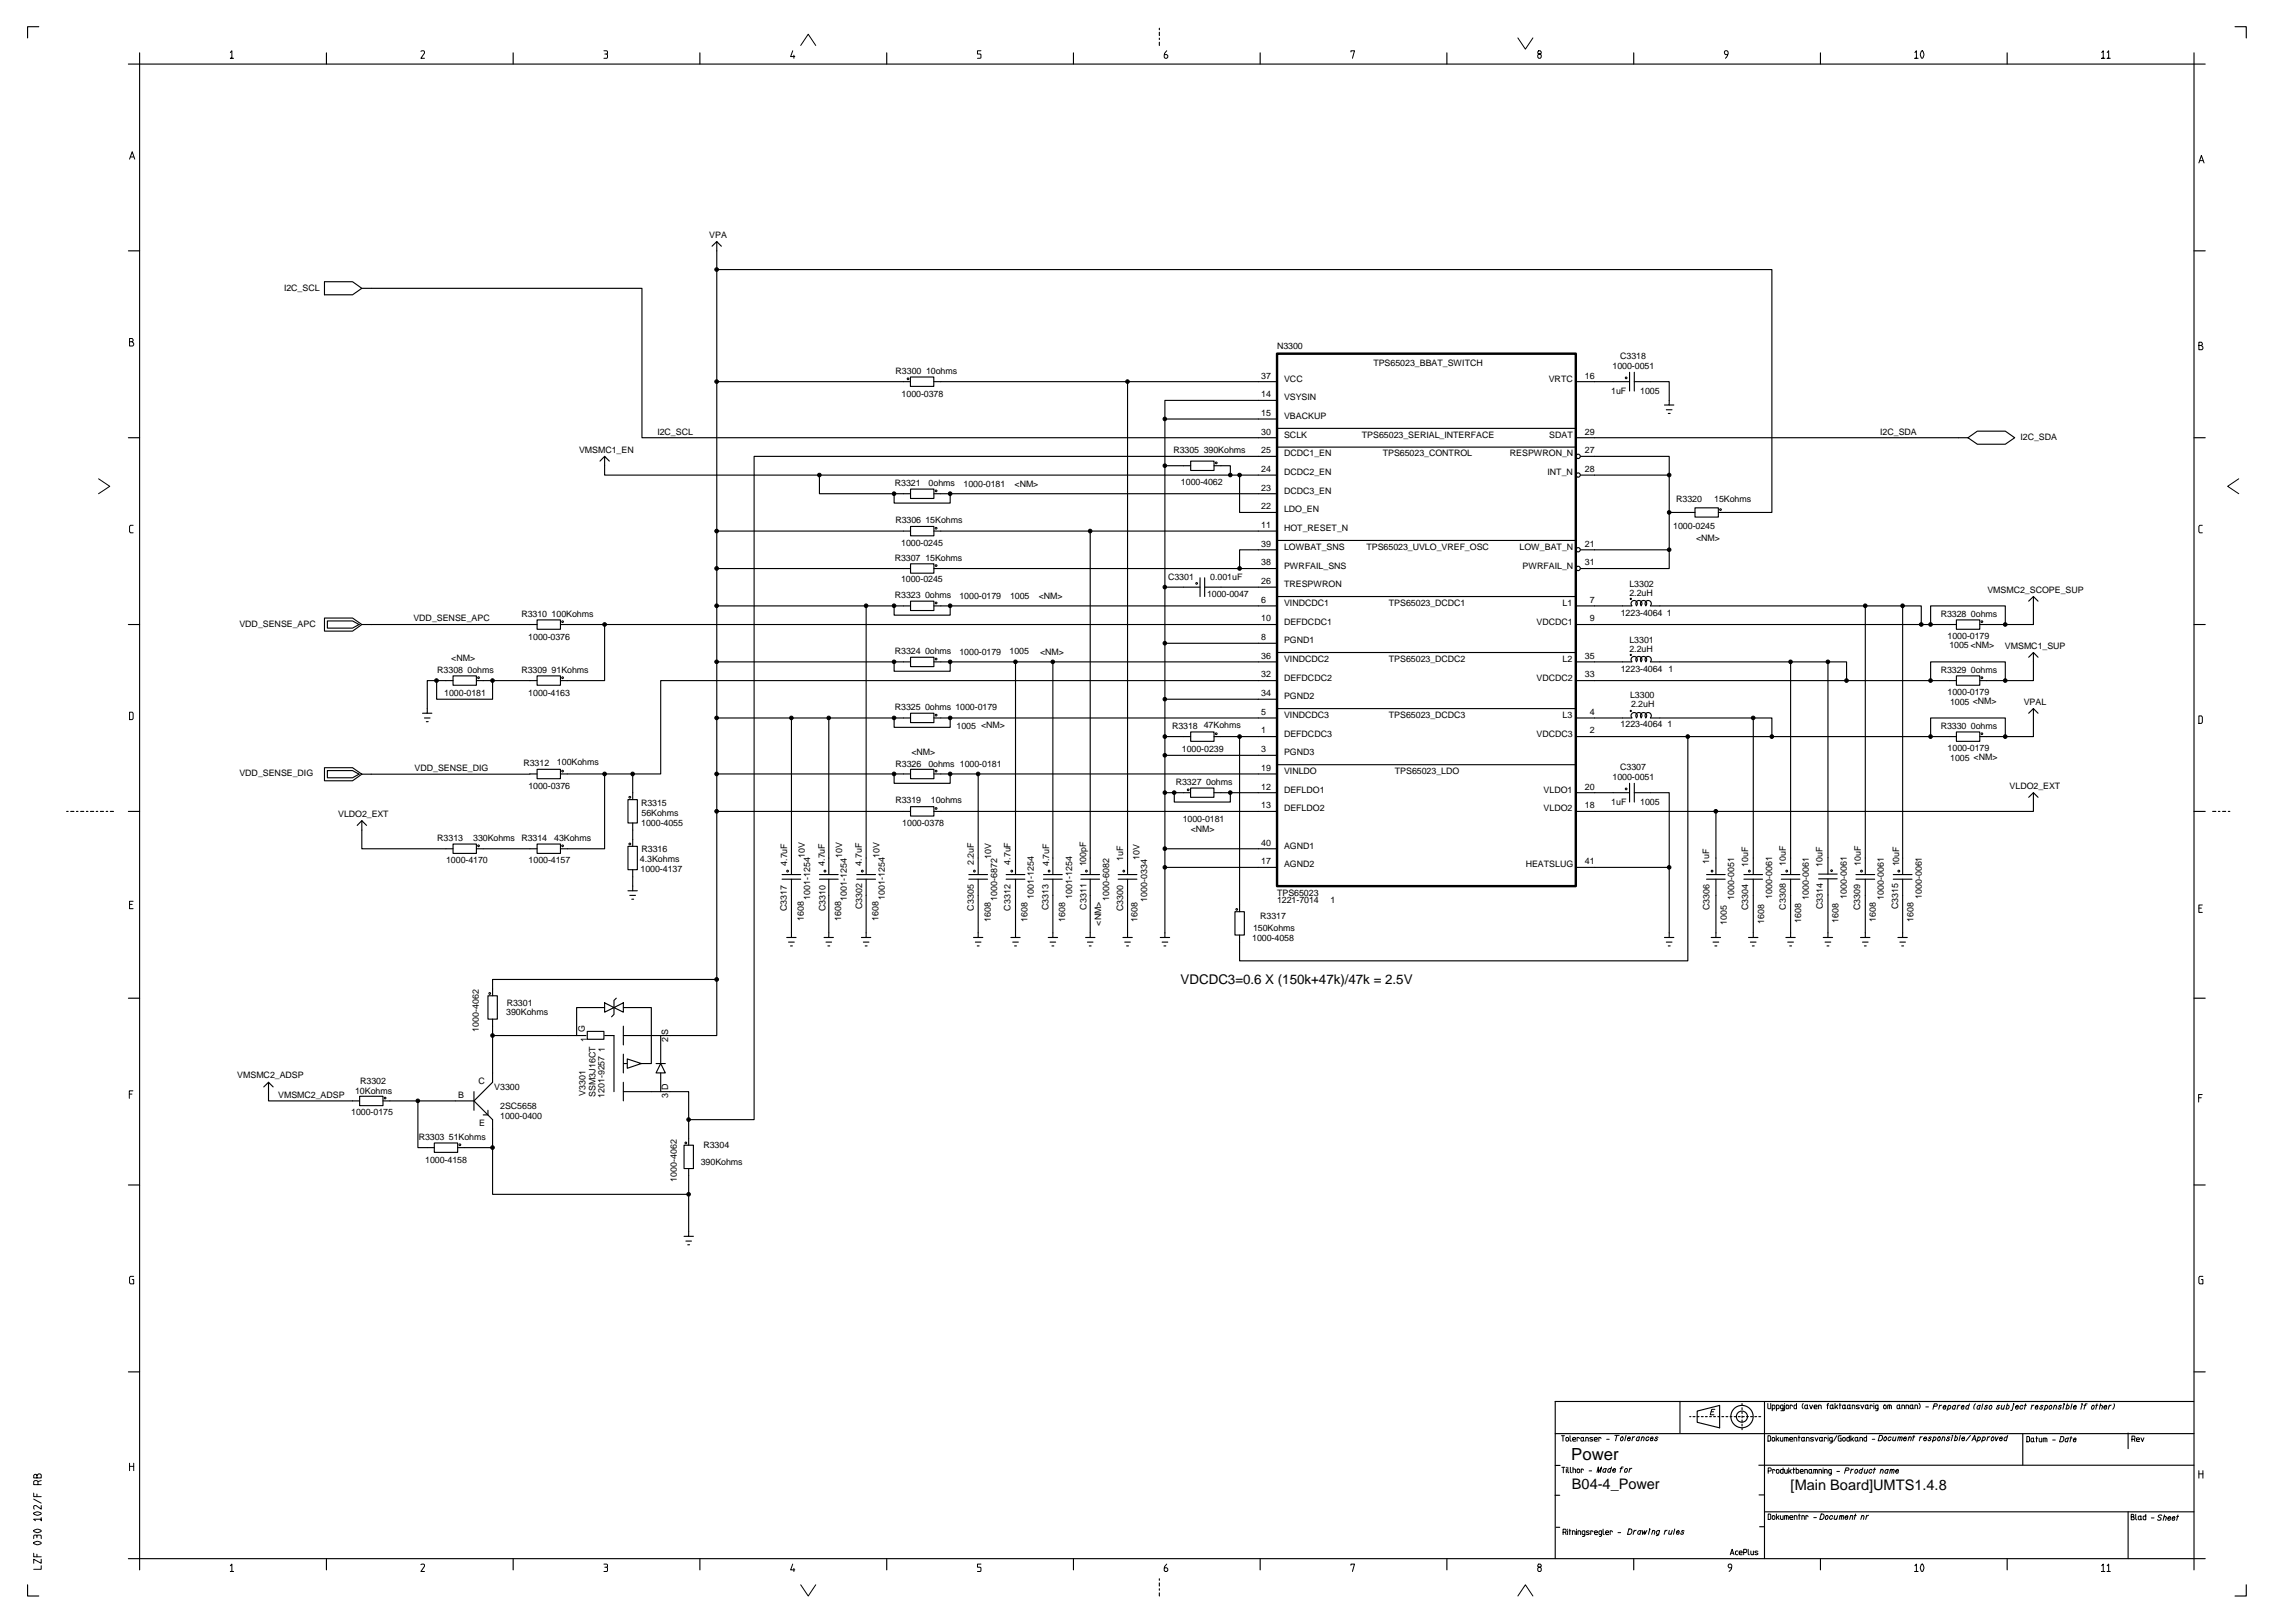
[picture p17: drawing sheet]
<svg xmlns="http://www.w3.org/2000/svg" width="420mm" height="297mm" viewBox="0 0 420 297" stroke-linecap="round" stroke-linejoin="round" font-family="sans-serif">
<defs><g id="words">
<text font-size="3.1" x="287.7" y="267.2">Power</text>
<g font-size="2.7">
<text x="287.8" y="272.5">B04-4_Power</text>
<text x="327.8" y="272.6">[Main Board]UMTS1.4.8</text>
</g>
<text font-size="2.4" x="216.1" y="180">VDCDC3=0.6 X (150k+47k)/47k = 2.5V</text>
<g font-size="1.6">
<text x="129.8" y="43.5">VPA</text>
<text x="52" y="53.3">I2C_SCL</text>
<text x="233.8" y="63.9">N3300</text>
<text x="296.6" y="65.7">C3318</text>
<text x="164" y="68.4">R3300</text>
<text x="169.5" y="68.4">10ohms</text>
<text x="230.9" y="69.3">37</text>
<text x="235.1" y="69.8">VCC</text>
<text x="251.4" y="66.9">TPS65023_BBAT_SWITCH</text>
<text x="283.5" y="69.9">VRTC</text>
<text x="290.2" y="69.3">16</text>
<text x="295.2" y="67.5">1000-0051</text>
<text x="165.1" y="72.7">1000-0378</text>
<text x="230.9" y="76.1">15</text>
<text x="230.9" y="72.7">14</text>
<text x="235.1" y="76.7">VBACKUP</text>
<text x="235.1" y="73.3">VSYSIN</text>
<text x="295" y="72.2">1uF</text>
<text x="300.3" y="72.2">1005</text>
<text x="106" y="82.8">VMSMC1_EN</text>
<text x="120.3" y="79.5">I2C_SCL</text>
<text x="214.8" y="82.8">R3305</text>
<text x="220.4" y="82.8">390Kohms</text>
<text x="230.9" y="83">25</text>
<text x="230.9" y="79.5">30</text>
<text x="235.1" y="83.5">DCDC1_EN</text>
<text x="235.1" y="80.1">SCLK</text>
<text x="249.3" y="80.1">TPS65023_SERIAL_INTERFACE</text>
<text x="253.1" y="83.5">TPS65023_CONTROL</text>
<text x="276.4" y="83.5">RESPWRON_N</text>
<text x="283.6" y="80.1">SDAT</text>
<text x="290.2" y="83">27</text>
<text x="290.2" y="79.5">29</text>
<text x="344.2" y="79.5">I2C_SDA</text>
<text x="369.9" y="80.6">I2C_SDA</text>
<text x="163.8" y="88.9">R3321</text>
<text x="170" y="88.9">0ohms</text>
<text x="176.4" y="89">1000-0181</text>
<text x="185.7" y="89">&lt;NM&gt;</text>
<text x="216.2" y="88.7">1000-4062</text>
<text x="230.9" y="86.4">24</text>
<text x="230.9" y="89.8">23</text>
<text x="235.1" y="87">DCDC2_EN</text>
<text x="283.3" y="87">INT_N</text>
<text x="290.2" y="86.4">28</text>
<text x="163.9" y="95.8">R3306</text>
<text x="169.4" y="95.8">15Kohms</text>
<text x="230.9" y="93.2">22</text>
<text x="235.1" y="93.8">LDO_EN</text>
<text x="235.1" y="90.4">DCDC3_EN</text>
<text x="306.9" y="91.8">R3320</text>
<text x="313.8" y="91.8">15Kohms</text>
<text x="165" y="99.8">1000-0245</text>
<text x="230.9" y="96.6">11</text>
<text x="230.9" y="100.1">39</text>
<text x="235.1" y="100.6">LOWBAT_SNS</text>
<text x="235.1" y="97.2">HOT_RESET_N</text>
<text x="250.2" y="100.6">TPS65023_UVLO_VREF_OSC</text>
<text x="278.2" y="100.6">LOW_BAT_N</text>
<text x="290.2" y="100.1">21</text>
<text x="306.3" y="96.8">1000-0245</text>
<text x="310.5" y="99.1">&lt;NM&gt;</text>
<text x="163.8" y="102.6">R3307</text>
<text x="165" y="106.5">1000-0245</text>
<text x="169.4" y="102.6">15Kohms</text>
<text x="213.9" y="106.1">C3301</text>
<text x="221.6" y="106.2">0.001uF</text>
<text x="230.9" y="103.5">38</text>
<text x="230.9" y="106.9">26</text>
<text x="235.1" y="107.5">TRESPWRON</text>
<text x="235.1" y="104.1">PWRFAIL_SNS</text>
<text x="278.8" y="104.1">PWRFAIL_N</text>
<text x="290.2" y="103.5">31</text>
<text x="298.3" y="107.4">L3302</text>
<text x="75.7" y="113.7">VDD_SENSE_APC</text>
<text x="95.5" y="112.9">R3310</text>
<text x="101" y="112.9">100Kohms</text>
<text x="163.8" y="109.5">R3323</text>
<text x="169.4" y="109.5">0ohms</text>
<text x="175.7" y="109.6">1000-0179</text>
<text x="184.9" y="109.6">1005</text>
<text x="190.2" y="109.6">&lt;NM&gt;</text>
<text x="221" y="109.3">1000-0047</text>
<text x="230.9" y="113.7">10</text>
<text x="230.9" y="110.3">6</text>
<text x="235.1" y="110.9">VINDCDC1</text>
<text x="254.3" y="110.9">TPS65023_DCDC1</text>
<text x="286.1" y="110.9">L1</text>
<text x="291" y="110.3">7</text>
<text x="291" y="113.7">9</text>
<text x="296.7" y="112.8">1223-4064</text>
<text x="298.3" y="109.1">2.2uH</text>
<text x="305.1" y="112.8">1</text>
<text x="355.3" y="112.9">R3328</text>
<text x="360.8" y="112.9">0ohms</text>
<text x="363.8" y="108.5">VMSMC2_SCOPE_SUP</text>
<text x="43.8" y="114.7">VDD_SENSE_APC</text>
<text x="96.7" y="117.1">1000-0376</text>
<text x="163.8" y="119.7">R3324</text>
<text x="169.4" y="119.7">0ohms</text>
<text x="175.7" y="119.8">1000-0179</text>
<text x="184.8" y="119.8">1005</text>
<text x="190.4" y="119.8">&lt;NM&gt;</text>
<text x="230.9" y="117.1">8</text>
<text x="235.1" y="117.7">PGND1</text>
<text x="235.1" y="114.3">DEFDCDC1</text>
<text x="281.3" y="114.3">VDCDC1</text>
<text x="298.3" y="119.4">2.2uH</text>
<text x="298.3" y="117.6">L3301</text>
<text x="356.6" y="117">1000-0179</text>
<text x="356.9" y="118.6">1005 &lt;NM&gt;</text>
<text x="367.1" y="118.7">VMSMC1_SUP</text>
<text x="80.1" y="123.1">R3308</text>
<text x="82.6" y="121">&lt;NM&gt;</text>
<text x="85.6" y="123.1">0ohms</text>
<text x="95.5" y="123.1">R3309</text>
<text x="101" y="123.1">91Kohms</text>
<text x="230.9" y="124">32</text>
<text x="230.9" y="120.6">36</text>
<text x="235.1" y="124.6">DEFDCDC2</text>
<text x="235.1" y="121.1">VINDCDC2</text>
<text x="254.3" y="121.1">TPS65023_DCDC2</text>
<text x="281.3" y="124.6">VDCDC2</text>
<text x="286.1" y="121.1">L2</text>
<text x="290.2" y="120.6">35</text>
<text x="290.2" y="124">33</text>
<text x="296.7" y="123">1223-4064</text>
<text x="305.4" y="123.1">1</text>
<text x="355.3" y="123.1">R3329 0ohms</text>
<text x="81.3" y="127.3">1000-0181</text>
<text x="96.7" y="127.3">1000-4163</text>
<text x="163.8" y="130">R3325</text>
<text x="169.4" y="130">0ohms 1000-0179</text>
<text x="230.9" y="127.4">34</text>
<text x="230.9" y="130.8">5</text>
<text x="235.1" y="131.4">VINDCDC3</text>
<text x="235.1" y="128">PGND2</text>
<text x="254.3" y="131.4">TPS65023_DCDC3</text>
<text x="286.1" y="131.4">L3</text>
<text x="291" y="130.8">4</text>
<text x="298.4" y="127.8">L3300</text>
<text x="298.6" y="129.4">2.2uH</text>
<text x="356.6" y="127.2">1000-0179</text>
<text x="357" y="129">1005 &lt;NM&gt;</text>
<text x="370.5" y="129">VPAL</text>
<text x="175.1" y="133.4">1005 &lt;NM&gt;</text>
<text x="214.6" y="133.4">R3318</text>
<text x="216.4" y="137.6">1000-0239</text>
<text x="220.4" y="133.3">47Kohms</text>
<text x="230.9" y="134.2">1</text>
<text x="230.9" y="137.7">3</text>
<text x="235.1" y="134.8">DEFDCDC3</text>
<text x="281.3" y="134.8">VDCDC3</text>
<text x="291" y="134.2">2</text>
<text x="296.7" y="133.1">1223-4064</text>
<text x="305.3" y="133.1">1</text>
<text x="355.3" y="133.4">R3330 0ohms</text>
<text x="356.6" y="137.5">1000-0179</text>
<text x="43.8" y="142.1">VDD_SENSE_DIG</text>
<text x="75.9" y="141.1">VDD_SENSE_DIG</text>
<text x="95.8" y="140.1">R3312</text>
<text x="102" y="140.1">100Kohms</text>
<text x="164" y="140.4">R3326</text>
<text x="166.9" y="138.2">&lt;NM&gt;</text>
<text x="170" y="140.4">0ohms 1000-0181</text>
<text x="215.3" y="143.6">R3327</text>
<text x="220.8" y="143.6">0ohms</text>
<text x="230.9" y="141.1">19</text>
<text x="235.1" y="141.7">VINLDO</text>
<text x="235.1" y="138.2">PGND3</text>
<text x="255.4" y="141.6">TPS65023_LDO</text>
<text x="295.2" y="142.7">1000-0051</text>
<text x="296.6" y="140.9">C3307</text>
<text x="357" y="139.2">1005 &lt;NM&gt;</text>
<text x="61.9" y="149.5">VLDO2_EXT</text>
<text x="96.7" y="144.3">1000-0376</text>
<text x="117.4" y="147.4">R3315</text>
<text x="117.4" y="149.3">56Kohms</text>
<text x="163.9" y="147">R3319</text>
<text x="170.4" y="147">10ohms</text>
<text x="230.9" y="144.5">12</text>
<text x="230.9" y="147.9">13</text>
<text x="235.1" y="148.5">DEFLDO2</text>
<text x="235.1" y="145.1">DEFLDO1</text>
<text x="282.6" y="148.5">VLDO2</text>
<text x="282.6" y="145.1">VLDO1</text>
<text x="290.2" y="144.5">20</text>
<text x="290.2" y="147.9">18</text>
<text x="295" y="147.4">1uF</text>
<text x="300.3" y="147.4">1005</text>
<text x="367.9" y="144.4">VLDO2_EXT</text>
<text x="80.1" y="153.9">R3313</text>
<text x="86.6" y="154">330Kohms</text>
<text x="95.5" y="153.9">R3314</text>
<text x="101.5" y="153.8">43Kohms</text>
<text x="117.4" y="151.2">1000-4055</text>
<text x="117.4" y="156">R3316</text>
<text x="165.2" y="151.1">1000-0378</text>
<text x="216.5" y="150.5">1000-0181</text>
<text x="218" y="152.2">&lt;NM&gt;</text>
<text x="230.9" y="154.8">40</text>
<text x="235.1" y="155.3">AGND1</text>
<text x="81.7" y="158">1000-4170</text>
<text x="96.8" y="157.9">1000-4157</text>
<text x="117.2" y="157.8">4.3Kohms</text>
<text x="117.3" y="159.5">1000-4137</text>
<text x="144.1" y="158.5" transform="rotate(-90 144.1 158.5)">4.7uF</text>
<text x="147.4" y="157" transform="rotate(-90 147.4 157)">10V</text>
<text x="151" y="158.5" transform="rotate(-90 151 158.5)">4.7uF</text>
<text x="154.2" y="157" transform="rotate(-90 154.2 157)">10V</text>
<text x="157.8" y="158.4" transform="rotate(-90 157.8 158.4)">4.7uF</text>
<text x="161" y="157" transform="rotate(-90 161 157)">10V</text>
<text x="178.3" y="158.3" transform="rotate(-90 178.3 158.3)">2.2uF</text>
<text x="181.5" y="157.2" transform="rotate(-90 181.5 157.2)">10V</text>
<text x="185" y="158.3" transform="rotate(-90 185 158.3)">4.7uF</text>
<text x="192.1" y="158.5" transform="rotate(-90 192.1 158.5)">4.7uF</text>
<text x="198.9" y="158.6" transform="rotate(-90 198.9 158.6)">100pF</text>
<text x="205.6" y="157.6" transform="rotate(-90 205.6 157.6)">1uF</text>
<text x="208.6" y="157.3" transform="rotate(-90 208.6 157.3)">10V</text>
<text x="230.9" y="158.2">17</text>
<text x="235.1" y="158.8">AGND2</text>
<text x="279.3" y="158.8">HEATSLUG</text>
<text x="290.2" y="158.2">41</text>
<text x="312.9" y="158.1" transform="rotate(-90 312.9 158.1)">1uF</text>
<text x="320" y="158.7" transform="rotate(-90 320 158.7)">10uF</text>
<text x="327" y="158.5" transform="rotate(-90 327 158.5)">10uF</text>
<text x="333.7" y="158.6" transform="rotate(-90 333.7 158.6)">10uF</text>
<text x="340.7" y="158.5" transform="rotate(-90 340.7 158.5)">10uF</text>
<text x="347.7" y="158.6" transform="rotate(-90 347.7 158.6)">10uF</text>
<text x="144" y="166.8" transform="rotate(-90 144 166.8)">C3317</text>
<text x="148.3" y="164.8" transform="rotate(-90 148.3 164.8)">1001-1254</text>
<text x="151.1" y="166.8" transform="rotate(-90 151.1 166.8)">C3310</text>
<text x="155" y="164.9" transform="rotate(-90 155 164.9)">1001-1254</text>
<text x="157.8" y="166.5" transform="rotate(-90 157.8 166.5)">C3302</text>
<text x="162" y="164.7" transform="rotate(-90 162 164.7)">1001-1254</text>
<text x="178.3" y="166.7" transform="rotate(-90 178.3 166.7)">C3305</text>
<text x="182.6" y="164.9" transform="rotate(-90 182.6 164.9)">1000-6872</text>
<text x="185" y="166.6" transform="rotate(-90 185 166.6)">C3312</text>
<text x="189.2" y="164.5" transform="rotate(-90 189.2 164.5)">1001-1254</text>
<text x="191.9" y="166.6" transform="rotate(-90 191.9 166.6)">C3313</text>
<text x="196.3" y="164.5" transform="rotate(-90 196.3 164.5)">1001-1254</text>
<text x="198.9" y="166.5" transform="rotate(-90 198.9 166.5)">C3311</text>
<text x="203" y="165" transform="rotate(-90 203 165)">1000-6082</text>
<text x="205.6" y="166.7" transform="rotate(-90 205.6 166.7)">C3300</text>
<text x="210" y="165.1" transform="rotate(-90 210 165.1)">1000-0334</text>
<text x="233.8" y="165.3">1221-7014</text>
<text x="233.8" y="163.9">TPS65023</text>
<text x="243.6" y="165.2">1</text>
<text x="312.9" y="166.5" transform="rotate(-90 312.9 166.5)">C3306</text>
<text x="317.5" y="164.6" transform="rotate(-90 317.5 164.6)">1000-0051</text>
<text x="320" y="166.6" transform="rotate(-90 320 166.6)">C3304</text>
<text x="324.5" y="164.6" transform="rotate(-90 324.5 164.6)">1000-0061</text>
<text x="327" y="166.5" transform="rotate(-90 327 166.5)">C3308</text>
<text x="331.2" y="164.8" transform="rotate(-90 331.2 164.8)">1000-0061</text>
<text x="333.7" y="166.4" transform="rotate(-90 333.7 166.4)">C3314</text>
<text x="338.1" y="164.6" transform="rotate(-90 338.1 164.6)">1000-0061</text>
<text x="340.6" y="166.6" transform="rotate(-90 340.6 166.6)">C3309</text>
<text x="344.9" y="164.7" transform="rotate(-90 344.9 164.7)">1000-0061</text>
<text x="347.5" y="166.5" transform="rotate(-90 347.5 166.5)">C3315</text>
<text x="351.8" y="164.6" transform="rotate(-90 351.8 164.6)">1000-0061</text>
<text x="147.2" y="168.5" transform="rotate(-90 147.2 168.5)">1608</text>
<text x="154" y="168.5" transform="rotate(-90 154 168.5)">1608</text>
<text x="160.9" y="168.5" transform="rotate(-90 160.9 168.5)">1608</text>
<text x="181.4" y="168.7" transform="rotate(-90 181.4 168.7)">1608</text>
<text x="188.1" y="168.8" transform="rotate(-90 188.1 168.8)">1608</text>
<text x="195" y="168.8" transform="rotate(-90 195 168.8)">1608</text>
<text x="201.6" y="169.4" transform="rotate(-90 201.6 169.4)">&lt;NM&gt;</text>
<text x="208.3" y="168.8" transform="rotate(-90 208.3 168.8)">1608</text>
<text x="229.2" y="172.2">1000-4058</text>
<text x="229.4" y="170.4">150Kohms</text>
<text x="230.7" y="168.2">R3317</text>
<text x="316.2" y="169.2" transform="rotate(-90 316.2 169.2)">1005</text>
<text x="323" y="169.1" transform="rotate(-90 323 169.1)">1608</text>
<text x="329.7" y="169" transform="rotate(-90 329.7 169)">1608</text>
<text x="336.6" y="168.9" transform="rotate(-90 336.6 168.9)">1608</text>
<text x="343.4" y="168.7" transform="rotate(-90 343.4 168.7)">1608</text>
<text x="350.3" y="168.7" transform="rotate(-90 350.3 168.7)">1608</text>
<text x="92.7" y="185.7">390Kohms</text>
<text x="92.8" y="184.1">R3301</text>
<text x="87.7" y="188.9" transform="rotate(-90 87.7 188.9)">1000-4062</text>
<text x="107.1" y="188.8" transform="rotate(-90 107.1 188.8)">G</text>
<text x="107.5" y="190.8" transform="rotate(-90 107.5 190.8)">1</text>
<text x="122.4" y="190.8" transform="rotate(-90 122.4 190.8)">2</text>
<text x="122.4" y="189.5" transform="rotate(-90 122.4 189.5)">S</text>
<text x="43.4" y="197.4">VMSMC2_ADSP</text>
<text x="110.7" y="192.5" transform="rotate(-90 110.7 192.5)">1</text>
<text x="50.9" y="200.9">VMSMC2_ADSP</text>
<text x="65" y="200.1">10Kohms</text>
<text x="65.9" y="198.4">R3302</text>
<text x="83.9" y="200.9">B</text>
<text x="87.6" y="198.4">C</text>
<text x="90.5" y="199.5">V3300</text>
<text x="91.6" y="203">2SC5658</text>
<text x="107.2" y="200.6" transform="rotate(-90 107.2 200.6)">V3301</text>
<text x="109" y="200.8" transform="rotate(-90 109 200.8)">SSM3J16CT</text>
<text x="110.7" y="201" transform="rotate(-90 110.7 201)">1201-9257</text>
<text x="122.4" y="201" transform="rotate(-90 122.4 201)">3</text>
<text x="122.4" y="199.4" transform="rotate(-90 122.4 199.4)">D</text>
<text x="64.3" y="204.1">1000-0175</text>
<text x="76.7" y="208.6">R3303 51Kohms</text>
<text x="87.7" y="206">E</text>
<text x="91.6" y="204.7">1000-0400</text>
<text x="77.8" y="212.9">1000-4158</text>
<text x="128.3" y="213.1">390Kohms</text>
<text x="128.8" y="210.1">R3304</text>
<text x="123.9" y="216.2" transform="rotate(-90 123.9 216.2)">1000-4062</text>
</g>
</g></defs>
<g fill="none" stroke="#000" stroke-width=".2">
<path d="M7.1 4.9h-2.1v2M23.5 11.7h380.2M25.6 9.7v277.6M59.8 9.7v2M93.9 9.7v2M128.1 9.7v2M162.3 9.7v2M196.5 9.7v2M212.2 5.2v.2M212.2 5.9v.6M212.2 7v.2M212.2 7.7v.6"/>
<path d="M230.7 9.7v2M264.9 9.7v2M299.1 9.7v2M333.3 9.7v2M367.5 9.7v2M401.7 9.7v277.6M409.2 4.9h2v2M23.5 45.9h2.1M59.4 51.6h5.1l1.7 1.2-1.7 1.2h-5.1zM66.2 52.8h51.3v27.3h116.3M131.2 44.2l-.8 .9M131.2 49.3h193.2v44.5h-9.8"/>
<path d="M132.1 45.1l-.9-.9v145.3h-17.1M401.7 45.9h2M131.2 69.8h35.5M166.7 69h4.3v1.7h-4.3zM171 69.8h62.8M206.4 69.9v90.2M213.3 76.7h20.5M233.8 78.4h54.7M233.8 73.3h-20.5v98.3h-.9M288.5 69.8h9.8M298.3 68.1v3.5M299.2 69.8h6.4v4.3h-.9"/>
<path d="M299.2 68.1v3.5M305.1 75h1M305.4 75.7h.4M305.6 74.1h.8M23.5 80.1h2.1M110.7 83.5l-.9 .9M111.6 84.4l-.9-.9v3.5h123.1M131.2 97.2h35.5M150 87v3.4h16.7M163.7 90.4v1.7h10.3v-1.7M166.7 96.4h4.3v1.7h-4.3zM166.7 89.5h4.3v1.7h-4.3z"/>
<path d="M171 90.4h62.8M171 97.2h62.8M199.6 97.2v62.9M213.3 85.2h4.7M218 84.4h4.3v1.7h-4.3zM222.3 85.2h2.9v1.8M226.9 87v6.8h6.9M233.8 81.8h54.7M233.8 98.9h54.7M233.8 83.5h-95.7v121.4h-12M288.5 80.1h71.8M289.4 83.5h16.2v20.6h-16.2"/>
<path d="M289.4 87h16.2M305.6 93.8h4.7M310.3 92.9h4.3v1.7h-4.3zM360.3 80.1l1.7-1.2h5.1l1.7 1.2-1.7 1.2h-5.1zM401.7 80.1h2M23.5 114.3h2.1M59.4 113.1h5.1l1.7 1.2-1.7 1.2h-5.1zM59.9 113.6h4.6l1.2 .7-1.2 .7h-4.6zM66.2 114.3h32.1M98.3 113.5h4.3v1.7h-4.3zM102.6 114.3h131.2M110.7 114.3v10.3h-8.1"/>
<path d="M131.2 104.1h35.5M131.2 110.9h35.5M158.6 110.9v49.2M163.7 110.9v1.7h10.3v-1.7M166.7 103.2h4.3v1.7h-4.3zM166.7 110h4.3v1.7h-4.3zM171 104.1h62.8M171 110.9h62.8M213.3 107.5h6.4M213.3 117.7h20.5M219.7 105.7v3.5M220.5 107.5h13.3"/>
<path d="M220.5 105.7v3.5M233.8 109.2h54.7M233.8 119.4h54.7M233.8 100.6h-6.9v3.5M288.5 114.3h69.7M288.5 110.9h10.3M289.4 100.6h16.2M298.8 110.8a.57 .57 0 0 1 0-.7 .57 .57 0 0 1 .8 0 .57 .57 0 0 1 0 .8 .58 .58 0 0 1 0-.8 .58 .58 0 0 1 .8 0 .58 .58 0 0 1 0 .8M300.5 110.8a.57 .57 0 0 1 0-.7 .57 .57 0 0 1 .8 0 .57 .57 0 0 1 0 .8 .58 .58 0 0 1 0-.8 .58 .58 0 0 1 .8 0 .58 .58 0 0 1 0 .8M302.2 110.9h49.5v3.4M341.5 110.9v49.2M348.3 110.9v49.2"/>
<path d="M353.5 114.3v-3.4h13.6v3.4M358.2 113.5h4.2v1.7h-4.2zM372.3 119.4l-.9 .9M372.3 109.2l-.9 .8M373.1 110l-.8-.8v5.1h-9.9M401.7 114.3h2M77.7 131.4h1M78.1 132.1h.3M78.2 130.5h.9M79.9 124.6v3.4h10.3v-3.4M82.9 123.7h4.3v1.7h-4.3zM82.9 124.6h-4.7v5.9h-.8"/>
<path d="M87.2 124.6h11.1M98.3 123.7h4.3v1.7h-4.3zM131.2 131.4h35.5M131.2 121.1h35.5M144.9 131.4v28.7M151.7 131.4v28.7M163.7 121.1v1.8h10.3v-1.8M163.7 131.4v1.7h10.3v-1.7M166.7 120.3h4.3v1.7h-4.3zM166.7 130.5h4.3v1.7h-4.3zM171 131.4h62.8M171 121.1h62.8"/>
<path d="M185.9 121.1v39M192.8 121.1v39M213.3 134.8h4.7M213.3 138.2h20.5M213.3 128h20.5M218 134h4.3v1.7h-4.3zM222.3 134.8h11.5M226.9 134.8v32.1M233.8 129.7h54.7M233.8 140h54.7M233.8 124.6h-112.8v17h-18.4M288.5 124.6h69.7"/>
<path d="M288.5 131.4h10.3M288.5 134.8h69.7M288.5 121.1h10.3M298.8 131.4a.57 .57 0 0 1 0-.8 .57 .57 0 0 1 .8 0 .57 .57 0 0 1 0 .8M298.8 121.1a.57 .57 0 0 1 0-.8 .57 .57 0 0 1 .8 0 .57 .57 0 0 1 0 .8 .58 .58 0 0 1 0-.8 .58 .58 0 0 1 .8 0 .58 .58 0 0 1 0 .8M299.6 131.4a.57 .57 0 0 1 0-.8 .57 .57 0 0 1 .8 0 .57 .57 0 0 1 0 .8M300.5 131.4a.57 .57 0 0 1 0-.8 .57 .57 0 0 1 .8 0 .57 .57 0 0 1 0 .8M300.5 121.1a.57 .57 0 0 1 0-.8 .57 .57 0 0 1 .8 0 .57 .57 0 0 1 0 .8 .58 .58 0 0 1 0-.8 .58 .58 0 0 1 .8 0 .58 .58 0 0 1 0 .8M301.3 131.4a.57 .57 0 0 1 .1-.8 .57 .57 0 0 1 .8 0 .57 .57 0 0 1-.1 .8M302.2 121.1h35.9v3.5M302.2 131.4h22.2v3.4M309 134.8v41.1h-82.1v-4.8"/>
<path d="M321 131.4v28.7M327.8 121.1v39M334.7 121.1v38.9M353.5 124.6v-3.5h13.6v3.5M353.5 134.8v-3.4h13.6v3.4M358.2 123.7h4.2v1.7h-4.2zM358.2 134h4.2v1.7h-4.2zM372.3 129.7l-.9 .8M373.1 120.3l-.8-.9v5.2h-9.9M373.1 130.5l-.8-.8v5.1h-9.9M12.2 148.5h.3M12.9 148.5h.6"/>
<path d="M14 148.5h.3M14.8 148.5h.5M15.8 148.5h.3M16.6 148.5h.6M17.6 148.5h.3M18.4 148.5h.6M19.4 148.5h.3M20.2 148.5h.6M23.5 148.5h2.1M59.4 140.5h5.1l1.7 1.2-1.7 1.2h-5.1zM59.9 141h4.6l1.2 .7-1.2 .6h-4.6zM66.2 150.2l-.8 .9"/>
<path d="M67.1 151.1l-.9-.9v5.1h16.7M82.9 154.5h4.3v1.7h-4.3zM87.2 155.3h11.1M98.3 140.8h4.3v1.7h-4.3zM98.3 154.5h4.3v1.7h-4.3zM98.3 141.6l-32.1 .1M110.7 141.6v13.7h-8.1M115 146.3h1.7v4.3h-1.7zM115 154.9h1.7v4.3h-1.7zM115.8 159.2v3.8h-.8M115.8 141.6v4.7M115.8 150.6v4.3"/>
<path d="M131.2 148.5h35.5M131.2 141.6h35.5M163.7 141.6v1.8h10.3v-1.8M166.7 147.6h4.3v1.8h-4.3zM166.7 140.8h4.3v1.7h-4.3zM171 148.5h62.8M171 141.6h62.8M179.1 141.6v18.5M213.3 145.1h4.7M213.3 155.3h20.5M213.3 158.7h20.5M215 145.1v1.7h10.2v-1.7"/>
<path d="M218 144.2h4.2v1.7h-4.2zM222.2 145.1h11.6M288.5 145.1h9.8M288.5 158.7h17.1M298.3 143.4v3.4M299.2 145.1h6.4v26.5h-.9M299.2 143.4v3.4M314.1 148.5v11.6M332.9 160h3.4M372.3 145.1l-.9 .8M373.1 145.9l-.8-.8v3.4h-83.8M401.7 148.5h2"/>
<path d="M405.1 148.5h.6M406.1 148.5h.3M406.9 148.5h.6M408 148.5h.2M115.3 163.9h1M115.7 164.6h.3M115.8 163h.9M131.2 179.3h-41v2.9M143.2 160.1h3.4M143.2 160.9h3.4M144.4 172.4h1M144.7 173.1h.4"/>
<path d="M144.9 160.9v10.7h-.9M144.9 171.6h.8M150 160.1h3.4M150 160.9h3.4M151.2 172.4h1M151.6 173.1h.3M151.7 160.9v10.7h-.8M151.7 171.6h.9M156.9 160.1h3.4M156.9 160.9h3.4M158.1 172.4h1M158.4 173.1h.3"/>
<path d="M158.6 160.9v10.7h-.9M158.6 171.6h.8M177.4 160.1h3.4M177.4 160.9h3.4M178.6 172.4h1M178.9 173.1h.3M179.1 160.9v10.7h-.9M179.1 171.6h.8M184.2 160.1h3.4M184.2 160.9h3.4M185.4 172.4h1M185.7 173.1h.4"/>
<path d="M185.9 160.9v10.7h-.8M185.9 171.6h.9M191 160.1h3.5M191 160.9h3.5M192.2 172.4h1.1M192.6 173.1h.3M192.8 160.9v10.7h-.9M192.8 171.6h.8M197.9 160.1h3.4M197.9 160.9h3.4M199.1 172.4h1M199.4 173.1h.4"/>
<path d="M199.6 160.9v10.7h-.9M199.6 171.6h.9M204.7 160.1h3.4M204.7 160.9h3.4M205.9 172.4h1M206.3 173.1h.3M206.4 160.9v10.7h-.8M206.4 171.6h.9M212.8 172.4h1M213.1 173.1h.3M213.3 171.6h.8M226.1 166.9h1.7v4.2h-1.7z"/>
<path d="M305.1 172.4h1M305.4 173.1h.4M305.6 171.6h.8M312.4 160.1h3.4M312.4 160.9h3.4M313.6 172.4h1.1M314 173.1h.3M314.1 160.9v10.7h-.8M314.1 171.6h.9M319.3 160.1h3.4M319.3 160.9h3.4M320.5 172.4h1"/>
<path d="M320.8 173.1h.4M321 160.9v10.7h-.9M321 171.6h.8M326.1 160.1h3.4M326.1 160.9h3.4M327.3 172.4h1M327.6 173.1h.4M327.8 160.9v10.7h-.8M327.8 171.6h.9M332.9 160.8h3.4M334.1 172.4h1.1M334.5 173.1h.3"/>
<path d="M334.7 160.8v10.8h-.9M334.7 171.6h.8M339.8 160.1h3.4M339.8 160.9h3.4M341 172.4h1M341.3 173.1h.4M341.5 160.9v10.7h-.9M341.5 171.6h.8M346.6 160.1h3.4M346.6 160.9h3.4M347.8 172.4h1M348.2 173.1h.3"/>
<path d="M348.3 160.9v10.7h-.8M348.3 171.6h.9M23.5 182.7h2.1M49.2 198.1l-.9 .8M50 198.9l-.8-.8v3.4h16.6M86.8 199.8v3.4M89.3 182.2h1.7v4.3h-1.7zM90.2 189.5h17.1M90.2 186.5v11.6l-3.4 3.4h-16.7M107.5 188.8h3.1v1.4h-3.1zM110.7 183.5l1.7 .9-1.7 .9zM110.7 184.4h-5.1v5.1"/>
<path d="M110.7 189.5h1.7v10.3M112.4 184.4l1.7-.9v1.8zM112.8 182.7l-.4 .4v2.6l-.4 .4M114.1 184.4h5.1v10.2h-2M114.1 199.8h12v9.8M114.1 187.8v3.4M114.1 192.9v3.5M114.1 198.1v3.4M114.2 194.6h.5M114.8 193.8l2.6 .8-2.6 .9zM120.1 194.6h1.7M121 194.6l.8 1.8h-1.7z"/>
<path d="M121 189.5v5.1M121 196.4v3.4M401.7 182.7h2M23.5 216.9h2.1M65.8 200.6h4.3v1.8h-4.3zM76.5 201.5v8.5h3M79.5 209.2h4.3v1.7h-4.3zM83.8 210h6.4M86.8 201.5l3.4 3.4v13.7h35.9M89.3 203.2v.8h-.8M125.2 209.6h1.7v4.3h-1.7zM126.1 213.9v12.4h-.9"/>
<path d="M401.7 216.9h2M125.6 227.1h1M125.9 227.8h.3M126.1 226.3h.8M23.5 251.1h2.1M284.7 256.5h116.9M284.7 256.5v28.8M307.6 256.5v5.8M309.3 259.3h.3M310 259.3h.3M310.7 259.3h.4M310.7 258.3l4.1-1.1v4.1l-4.1-1z"/>
<path d="M311.5 259.3h.3M312.2 259.3h.4M313 259.3h.3M313.7 259.3h.4M314.5 259.3h.3M315.2 259.3h.4M316 259.3h.3M316.7 259.3h.4M317.5 259.3h.3M318.2 259.3h.4M318.9 256.9v.3M318.9 257.6v.4"/>
<path d="M318.9 258.4v.3M318.9 259.1v.4M318.9 259.9v.3M319 259.3h.3M319.7 259.3h.4M320.5 259.3h.3M321.3 259.3h.3M322 259.3h.3M323 256.5v28.8M401.7 251.1h2M284.7 273.7h.8M284.7 262.4h117"/>
<path d="M284.7 268.2h.9M284.9 279.5h.6M318.9 260.6v.4M318.9 261.4v.3M322 268.2h.9M322 273.6h.9M322.1 279.4h.8M323 276.7h78.7M323 268.2h78.7M370.3 262.4v5.8M389.6 262.3v2.8M389.6 276.7v8.6"/>
<path d="M5 290v2.1h2.1M23.5 285.3h380.2M59.8 285.3v2M93.9 285.3v2M128.1 285.3v2M162.3 285.3v2M196.5 285.3v2M212.2 288.9v.3M212.2 289.7v.6M212.2 290.8v.2M212.2 291.5v.6M230.7 285.3v2"/>
<path d="M264.9 285.3v2M299.1 285.3v2M333.3 285.3v2M367.5 285.3v2M411.2 290v2.1h-2"/>
<circle cx="288.9" cy="83.5" r=".4"/>
<circle cx="288.9" cy="86.9" r=".39"/>
<circle cx="288.9" cy="104" r=".4"/>
<circle cx="288.9" cy="100.6" r=".39"/>
<circle cx="318.9" cy="259.3" r="1.02"/>
<circle cx="318.9" cy="259.3" r="2.04"/>
</g>
<g fill="#000" stroke="#000" stroke-width=".18">
<circle cx="131.2" cy="49.3" r=".33"/>
<circle cx="131.2" cy="69.8" r=".33"/>
<circle cx="206.4" cy="69.8" r=".33"/>
<circle cx="213.2" cy="76.7" r=".33"/>
<circle cx="131.2" cy="97.2" r=".34"/>
<circle cx="150" cy="86.9" r=".33"/>
<circle cx="163.7" cy="90.4" r=".34"/>
<circle cx="173.9" cy="90.4" r=".34"/>
<circle cx="199.6" cy="97.2" r=".34"/>
<circle cx="213.2" cy="85.2" r=".33"/>
<circle cx="225.2" cy="86.9" r=".33"/>
<circle cx="226.9" cy="86.9" r=".33"/>
<circle cx="305.6" cy="86.9" r=".33"/>
<circle cx="305.6" cy="93.8" r=".33"/>
<circle cx="110.7" cy="114.3" r=".33"/>
<circle cx="131.2" cy="104" r=".34"/>
<circle cx="131.2" cy="110.9" r=".34"/>
<circle cx="158.6" cy="110.9" r=".34"/>
<circle cx="163.7" cy="110.9" r=".34"/>
<circle cx="173.9" cy="110.9" r=".34"/>
<circle cx="213.2" cy="117.7" r=".33"/>
<circle cx="213.2" cy="107.5" r=".33"/>
<circle cx="226.9" cy="104" r=".34"/>
<circle cx="305.6" cy="100.6" r=".33"/>
<circle cx="341.5" cy="110.9" r=".34"/>
<circle cx="348.3" cy="110.9" r=".34"/>
<circle cx="351.7" cy="114.3" r=".33"/>
<circle cx="353.4" cy="114.3" r=".33"/>
<circle cx="367.1" cy="114.3" r=".33"/>
<circle cx="79.9" cy="124.6" r=".33"/>
<circle cx="90.2" cy="124.6" r=".33"/>
<circle cx="131.2" cy="121.1" r=".33"/>
<circle cx="131.2" cy="131.4" r=".33"/>
<circle cx="144.9" cy="131.4" r=".33"/>
<circle cx="151.7" cy="131.4" r=".33"/>
<circle cx="163.7" cy="131.4" r=".33"/>
<circle cx="163.7" cy="121.1" r=".33"/>
<circle cx="173.9" cy="121.1" r=".33"/>
<circle cx="173.9" cy="131.4" r=".33"/>
<circle cx="185.9" cy="121.1" r=".33"/>
<circle cx="192.7" cy="121.1" r=".33"/>
<circle cx="213.2" cy="134.8" r=".34"/>
<circle cx="213.2" cy="138.2" r=".33"/>
<circle cx="213.2" cy="128" r=".33"/>
<circle cx="226.9" cy="134.8" r=".34"/>
<circle cx="309" cy="134.8" r=".34"/>
<circle cx="321" cy="131.4" r=".33"/>
<circle cx="324.4" cy="134.8" r=".34"/>
<circle cx="327.8" cy="121.1" r=".33"/>
<circle cx="334.6" cy="121.1" r=".33"/>
<circle cx="338" cy="124.6" r=".33"/>
<circle cx="353.4" cy="134.8" r=".34"/>
<circle cx="353.4" cy="124.6" r=".33"/>
<circle cx="367.1" cy="134.8" r=".34"/>
<circle cx="367.1" cy="124.6" r=".33"/>
<circle cx="110.7" cy="141.6" r=".34"/>
<circle cx="115.8" cy="141.6" r=".34"/>
<circle cx="131.2" cy="148.5" r=".34"/>
<circle cx="131.2" cy="141.6" r=".34"/>
<circle cx="163.7" cy="141.6" r=".34"/>
<circle cx="173.9" cy="141.6" r=".34"/>
<circle cx="179.1" cy="141.6" r=".34"/>
<circle cx="213.2" cy="155.3" r=".34"/>
<circle cx="213.2" cy="158.7" r=".33"/>
<circle cx="213.2" cy="145.1" r=".33"/>
<circle cx="215" cy="145.1" r=".33"/>
<circle cx="225.2" cy="145.1" r=".33"/>
<circle cx="305.6" cy="158.7" r=".33"/>
<circle cx="314.1" cy="148.5" r=".34"/>
<circle cx="131.2" cy="179.3" r=".34"/>
<circle cx="90.2" cy="189.5" r=".33"/>
<circle cx="76.5" cy="201.5" r=".33"/>
<circle cx="90.2" cy="210" r=".33"/>
<circle cx="126.1" cy="204.9" r=".33"/>
<circle cx="126.1" cy="218.6" r=".33"/>
</g>
<g fill="none" stroke="#000" stroke-width=".18">
<path d="M42.2 9.6l.2-.3v1.4h-.2h.6M77.1 9.4l.4-.1 .2 .2v.2l-.6 1h.6M110.6 9.3l.6 .1v.3l-.1 .2M110.7 9.9h.5v.6l-.1 .2h-.5M145.1 9.3l-.4 1.1h.8M145.3 10.1v.6M146.6 8.3l1.4-2 1.3 2M179.6 9.3h-.6v.6h.4l.2 .2v.5l-.6 .1M213.6 9.3a.97 .97 0 0 0-.3 1.4h.3l.2-.2v-.3l-.2-.2h-.4M247.3 9.5v-.2h.7l-.4 1.4M277.9 6.9l1.4 2.1 1.3-2.1M281.7 9.3l-.2 .4 .2 .2h.3l.2 .2v.4l-.2 .2h-.3l-.2-.2v-.4l.2-.2h.3l.2-.4-.2-.2z"/>
<path d="M316.3 10h-.4l-.2-.4 .1-.2 .4-.1 .2 .2v.4l-.5 .8M350.6 9.6l.2-.3v1.4h-.2h.6M351.7 9.4l.2-.1a.99 .99 0 0 1 0 1.4h-.1a1.01 1.01 0 0 1-.1-1.3zM384.8 9.6l.3-.3v1.4h-.3h.5M385.8 9.6l.2-.3v1.4h-.2h.5M23.7 29.1l.5-1.3 .5 1.3M23.9 28.7h.6M402.6 29.8l.4-1.4 .5 1.4M402.7 29.4h.6M23.7 62.5h.5l.2-.1-.2-.4h-.5v1.3h.6l.2-.2v-.3l-.3-.3M166.1 69.2h.2v.2h-.2zM297.6 69h.2v.3h-.2z"/>
<path d="M402.6 63.2h.4l.2-.1-.2-.5h-.4v1.4h.5l.2-.5-.3-.3M18 87.6l2.1 1.4-2.1 1.4M24.4 96.1h-.5l-.2 .3v.9l.2 .2h.5M171.3 96.6h.2v.2h-.2zM171.3 89.7h.2v.2h-.2zM222.5 84.6h.3v.2h-.3zM314.9 93.2h.2v.2h-.2zM403.2 96.1h-.5l-.1 .3v.9l.1 .2h.5M409.9 87.6l-2.1 1.4 2.1 1.4M102.9 113.7h.2v.2h-.2zM171.3 103.4h.2v.2h-.2zM171.3 110.2h.2v.3h-.2z"/>
<path d="M219 106.7h.2v.2h-.2zM362.7 113.7h.2v.2h-.2zM23.7 130.3h.5l.2 .2v1l-.2 .2h-.5zM87.5 123.9h.2v.3h-.2zM102.9 123.9h.2v.3h-.2zM171.3 120.5h.2v.2h-.2zM171.3 130.8h.2v.2h-.2zM222.5 134.2h.3v.2h-.3zM362.7 123.9h.2v.3h-.2zM362.7 134.2h.2v.2h-.2zM402.6 131h.4l.2 .2v1l-.2 .2h-.4zM87.5 154.7h.2v.2h-.2z"/>
<path d="M102.9 141h.2v.2h-.2zM102.9 154.7h.2v.2h-.2zM115.2 145.8h.2v.2h-.2zM115.2 154.3h.2v.3h-.2zM144.1 159.3h.2v.2h-.2zM171.3 147.8h.2v.3h-.2zM171.3 141h.2v.2h-.2zM178.3 159.3h.2v.2h-.2zM185.1 159.3h.2v.2h-.2zM191.9 159.3h.3v.2h-.3zM198.8 159.3h.2v.2h-.2zM205.6 159.3h.2v.2h-.2z"/>
<path d="M217.4 144.4h.2v.3h-.2zM297.6 144.3h.2v.2h-.2zM313.3 159.3h.2v.2h-.2zM320.2 159.3h.2v.2h-.2zM327 159.3h.2v.2h-.2zM335.2 159.2h.2v.3h-.2zM23.7 165.5h.5M24.4 165h-.7v1.3h.7M226.3 166.3h.2v.2h-.2zM402.6 166.2h.4M403.2 165.6h-.6v1.4h.6M24.3 199.6h-.6v1.4"/>
<path d="M89.5 181.7h.3v.2h-.3zM23.7 200.2h.5M70.4 200.9h.2v.2h-.2zM84.1 209.4h.2v.2h-.2zM125.4 209.1h.3v.2h-.3zM402.5 200.9h.5M403.2 200.3h-.7v1.4M24.5 233.6h-.6l-.2 .2v1l.2 .2h.6v-.8h-.3M403.3 233.6h-.6l-.1 .2v1l.1 .2h.6v-.8h-.3M313.3 258.4h.4M314 257.9h-.6l-.3 1h.7M323.6 256.9v.8l.2 .1 .4-.1v-.8"/>
<path d="M324.5 257.8l.4-.1-.1-.5h-.3v1M325.2 257.8l.5-.1v-.4l-.1-.1h-.4v1M326.4 257.8l-.4-.1v-.4l.1-.1h.3v.8l-.1 .2h-.3M326.7 257.2v.8l-.3 .2M326.7 256.9h.1M327.1 257.2l.4 .1v.4l-.2 .1-.3-.1zM328.2 257.4l-.2-.2h-.3v.6M328.9 256.9v.9h-.3l-.2-.1v-.4l.2-.1h.3M330.1 256.9l-.2 .4 .2 .5M330.4 257.3l.1-.1h.4v.5l-.1 .1-.4-.1zM330.9 257.7l.1 .1M331.3 257.2l.3 .6 .2-.6"/>
<path d="M332.1 257.5h.6l-.2-.3-.4 .1v.4l.6 .1M332.9 257.8v-.6h.4l.1 .1v.5M334.4 257.2h.4M334.8 256.9l-.2 .1v.8M335.1 257.3l.1-.1h.3v.5l-.3 .1-.1-.1zM335.5 257.7l.2 .1M335.9 256.9v.9M336.2 257.4l.2 .4M336.4 257.2l-.5 .4M336.7 257.2h.3M336.8 256.9v.9M337.4 257.2h.4v.5l-.1 .1-.4-.1z"/>
<path d="M337.8 257.7l.1 .1M338.3 257.2h.4v.5l-.2 .1-.3-.1zM338.7 257.7l.1 .1M339.1 257.8v-.6h.3l.2 .1v.5M340.4 257.2h-.3l-.3 .1 .5 .3v.2h-.5M340.7 257.2l.2 .6 .3-.6M341.6 257.2h.4v.5l-.2 .1-.3-.1zM342 257.7l.1 .1M342.8 257.4l-.1-.2h-.3v.6M343.1 256.9h.1M343.1 257.2v.6M343.8 257.8l-.5-.1 .2-.5h.3v.8l-.4 .2"/>
<path d="M344.8 257.3l.4-.1 .1 .1v.4l-.3 .1-.2-.1zM345.6 257.8v-.6h.5l.2 .1v.5M345.9 257.2v.6M347.3 257.3l.1-.1h.4v.5l-.1 .1-.4-.1zM347.8 257.7l.1 .1M348.2 257.8v-.6h.3l.2 .1v.5M348.9 257.8v-.6h.4l.1 .1v.5M349.7 257.3l.1-.1h.4v.5l-.2 .1-.3-.1zM350.2 257.7l.1 .1M350.6 257.8v-.6h.3l.2 .1v.5M351.3 256.9a.68 .68 0 0 1 0 .9M352.6 257.5h.4"/>
<path d="M354 257.4h.5l.2-.1v-.3l-.6-.1-.2 1M355.1 257.2l-.2 .7M355.5 257.2l-.4 .2M355.7 257.5h.6l-.1-.2a.35 .35 0 0 0-.4 .2 .35 .35 0 0 0 .1 .4h.2l.1-.2M356.7 257.3l.2-.1 .3 .2a.48 .48 0 0 1-.6 .5l-.1-.1M356.7 257.2l-.2 .9M358 257.3a.38 .38 0 0 0-.5 .1 .38 .38 0 0 0 .1 .5l.3-.1M358 257.2l-.2 .7M358.5 257.2l-.2 .7M358.8 257.2l-.4 .2M359.1 257.5h.5l-.1-.2a.35 .35 0 0 0-.4 .2 .35 .35 0 0 0 .1 .4h.2l.1-.2M360.5 257.2a.46 .46 0 0 0-.6 .5l.2 .2 .2-.1"/>
<path d="M360.6 256.9l-.3 1M361.7 256.9a.85 .85 0 0 0-.3 1M362.5 257.3v-.1a.45 .45 0 0 0-.5 .2 .45 .45 0 0 0 0 .5l.4-.1M362.6 257.2l-.3 .7M363 256.9l-.2 1M363.9 257.3l-.2-.1-.2 .1v.2l.3 .2-.1 .2h-.4v-.2M364.3 257.3l.2-.1a.34 .34 0 0 1 .1 .4 .34 .34 0 0 1-.4 .2v-.4zM366.1 257.3l-.3-.1-.1 .1v.2l.3 .2-.1 .2h-.4v-.2M366.5 257.2l-.1 .7h.3l.1-.2M367 257.2l-.2 .7M367.4 257.2l.4 .1v.2l-.2 .4-.3-.1M367.5 256.9l-.2 1"/>
<path d="M368.6 257.2l-.2 .8-.3 .1M368.6 256.9l.1 .1zM369 257.5h.5v-.2a.35 .35 0 0 0-.4 .2 .35 .35 0 0 0 .1 .4h.2l.1-.2M370.3 257.4v-.2h-.2l-.3 .3 .1 .4h.2l.2-.2M370.6 257.2h.4M370.8 256.9l-.2 1M372 257.2l-.2 .7M372.4 257.2l-.4 .2M372.6 257.5h.5a.29 .29 0 0 0-.4-.2 .29 .29 0 0 0-.1 .4l.1 .2h.3l.1-.2M374 257.3l-.2-.1-.2 .1v.2l.3 .2-.1 .2h-.3l-.1-.2M374.4 257.3l.3-.1 .2 .2a.47 .47 0 0 1-.5 .5l-.1-.1M374.5 257.2l-.3 .9"/>
<path d="M375.3 257.3l.1-.1a.34 .34 0 0 1 .2 .4 .34 .34 0 0 1-.4 .2zM376.1 257.4l.1-.2h.2l.1 .2-.1 .5M376.1 257.2l-.2 .7M377.4 257.3l-.2-.1-.2 .1v.2l.3 .2-.1 .2h-.4v-.2M377.9 257.2l-.2 .7M377.9 256.9v.1zM378.4 257.2l.3 .1 .1 .2-.2 .4-.4-.1M378.5 256.9l-.3 1M379.3 256.9l-.2 1M379.6 257.5h.5v-.2a.35 .35 0 0 0-.5 .2 .35 .35 0 0 0 .1 .4h.3l.1-.2M381.1 256.9l.1 .1zM381.2 257.2l-.3 .7"/>
<path d="M381.5 257.2h.4M382.1 256.9h-.3l-.3 1M383.1 257.3l.1-.1a.33 .33 0 0 1 .2 .4 .33 .33 0 0 1-.5 .2zM383.7 257.2h.4M383.9 256.9l-.2 1M384.5 257.3l.3-.1 .1 .2-.1 .5M384.6 256.9l-.3 1M385.2 257.5h.5v-.2a.35 .35 0 0 0-.5 .2 .35 .35 0 0 0 .1 .4h.3l.1-.2M386.2 257.2l-.2 .7M386.5 257.2l-.4 .2M387 256.9l.1 .5-.3 .5M6.2 273.3v.6h1.3"/>
<path d="M6.2 274.4l1.3 .7M6.2 276.9a.91 .91 0 0 1 1.3 .2 .87 .87 0 0 1-1.3-.2zM6.8 270l.3-.3 .4 .2v.6h-1.3v-.5l.2-.2h.2l.2 .2v.5M6.8 273.4v.5M7 271.7v-.6l-.2-.1h-.4l-.2 .1v.6h1.3M7.5 275.5v.7l-.9-.7-.4 .2 .1 .5M7.5 277.7v.6v-.3h-1.3l.3 .3M7.5 271l-.5 .1M23.7 267.8v1.4M23.7 268.4h.8M24.5 267.8v1.4M285.9 262.8h.5"/>
<path d="M285.9 268.5h.6M286.1 262.8v1M286.2 268.5v1M286.7 263.2l.1-.1 .4 .1-.2 .6-.3-.2zM286.8 268.5v.1M286.8 268.9v.6M287 279.9h.1M287 268.5v.9l.2 .1M287.4 279.9v1M287.4 262.8v.8l.2 .2M287.5 268.5v.9l.2 .1M287.9 263.4h.5l-.1-.3-.4 .1v.4l.1 .2h.4"/>
<path d="M288 268.9l.4 .1v.5M288 268.5v1M288.6 279.9h.1M288.7 269l.2-.1 .3 .1v.4l-.1 .1-.4-.1zM289.1 263.3l-.1-.2h-.3v.7M289.4 263.2l.5-.1v.5l-.1 .2-.4-.2zM289.9 263.6l.1 .2M289.9 269l-.1-.1h-.3v.6M290.3 263.8v-.7l.5 .1v.6M290.9 269.2h.5M291.6 263.1h-.3l-.2 .1v.2l.5 .1-.2 .3-.3-.1M291.9 263.4h.5l-.1-.3-.4 .1v.4l.1 .2h.4"/>
<path d="M292.4 269.5l.2-1 .1 1 .5-1-.2 1M293.1 263.3l-.1-.2h-.3v.7M293.5 279.9v.8l.2 .2M294 268.8a.45 .45 0 0 0-.5 .1 .45 .45 0 0 0 0 .5h.4M294.1 268.8l-.2 .7M294.1 263.4h.5M294.9 268.8a.47 .47 0 0 0-.6 .5l.2 .2 .3-.1M295 268.5l-.2 1M295.3 269h.5l-.1-.1a.35 .35 0 0 0-.4 .1 .35 .35 0 0 0 .1 .5l.2-.1 .1-.2M295.6 262.7h.8M296 262.7l-.2 1M296.6 268.8h.4"/>
<path d="M296.8 263h.2a.34 .34 0 0 1 .1 .4 .34 .34 0 0 1-.4 .2zM297.2 268.5h-.3l-.3 1M297.6 268.8h.1a.34 .34 0 0 1 .2 .4 .34 .34 0 0 1-.5 .2v-.4zM297.7 262.7l-.3 1M298 263.3h.5a.3 .3 0 0 0-.4-.2 .3 .3 0 0 0-.1 .4l.1 .2h.2l.1-.3M298.2 279.8l.4 .1a.57 .57 0 0 1-.3 .9h-.3zM298.4 268.7l-.2 .8M298.8 268.7l-.5 .2M298.9 262.9l-.1 .8M299.3 262.9l-.4 .2M300.2 263a.38 .38 0 0 0-.5 .2 .38 .38 0 0 0 .1 .5l.2-.1M300.2 263l-.2 .7"/>
<path d="M300.6 263.1l.1-.1 .3 .1-.1 .6M300.6 263l-.2 .7M301.9 263.2l-.1-.2h-.2l-.3 .3 .1 .4h.2l.2-.3M302 279.8l.1 .1-.1 .1zM302.1 263.3h.6a.29 .29 0 0 0-.5-.2 .29 .29 0 0 0-.1 .4l.2 .2h.2l.1-.3M303.5 263.1l-.2-.1-.2 .1v.2l.3 .1-.1 .3h-.4v-.3M306.6 279.8l-.2 1M323.7 262.8h.3l.2 .1v.7l-.2 .2h-.3zM323.7 269.2h.4l.2-.1v-.3l-.6-.2v1M323.7 277.1l.5 .1v.7l-.1 .2h-.4zM324.4 263.2l.2-.1 .3 .1-.1 .6-.4-.2zM324.5 277.5l.1-.1 .3 .1-.1 .6-.3-.2z"/>
<path d="M324.9 269.2l-.1-.3h-.3v.7M325.2 262.8v1M325.2 277.1v1M325.3 268.9l.4 .2v.4l-.1 .1-.4-.1zM325.4 263.4l.3 .4M325.4 277.7l.3 .4M325.7 263.1l-.5 .4M325.7 277.4l-.5 .5M325.9 263.1v.5l.2 .2h.3v-.7M326 277.4v.5l.1 .2h.3v-.7M326.4 268.6v1h-.3l-.1-.1v-.4l.1-.2h.3M326.7 263.8v-.7h.5l.2 .1v.6"/>
<path d="M326.7 268.9v.6l.1 .1h.4v-.7M326.7 278.1v-.7h.6l.1 .1v.6M327 263.1v.7M327.1 277.4v.7M327.5 268.6v1M327.6 263.4h.6l-.1-.3-.5 .1v.4l.2 .2h.4M327.7 277.7h.5l-.1-.3-.4 .1v.4l.1 .2h.4M327.7 269.2l.2 .4M327.9 268.9l-.4 .5M328.2 268.9h.4M328.4 268.6v1M328.5 263.8v-.7l.4 .1v.6"/>
<path d="M328.5 278.1v-.7h.3l.2 .1v.6M328.8 268.6v1h.4l.1-.1v-.4l-.1-.2h-.4M329.2 263.1h.4M329.2 277.4h.4M329.3 262.8v1M329.4 277.1v1M329.6 269.3h.5l-.1-.4h-.3l-.1 .2v.4l.1 .1h.4M329.8 263.2l.5-.1v.5l-.1 .2-.4-.2zM329.9 278.1v-.7h.3l.1 .1v.6M330.3 263.6l.1 .2M330.4 269.6v-.7h.4l.1 .2v.5M330.7 263.8v-.7l.5 .1v.6"/>
<path d="M331 277.6l-.1-.2h-.3v.7M331.3 268.9h.3v.6l-.1 .1-.3-.1zM331.6 269.5l.2 .1M332 263.1h-.3l-.2 .1 .5 .3-.2 .3-.3-.1M332.1 269.6v-.7h.5l.1 .2v.5M332.1 277.7h.4M332.3 263.1l.3 .7 .2-.7M332.4 268.9v.7M333 269.6v-.7h.3l.2 .2v.5M333.1 263.2l.5-.1v.5l-.2 .2-.3-.2zM333.4 277.1l.5 .1a.63 .63 0 0 1-.1 .7 .63 .63 0 0 1-.6 .2zM333.6 263.6l.1 .2"/>
<path d="M333.8 268.6v.1M333.8 268.9v.7M334 269.6v-.7h.4l.1 .2v.5M334.3 277.4h.2a.34 .34 0 0 1 .2 .4 .34 .34 0 0 1-.5 .2zM334.4 263.3l-.1-.2h-.3v.7M334.7 262.8h.1M334.7 263.1v.7M335.3 269.6h-.4l-.1-.1v-.4l.1-.2h.4v.9l-.5 .2M335.4 263.8h-.3l-.1-.2v-.4l.1-.1h.3v.9l-.4 .1M335.5 277.6v-.2h-.3l-.2 .3 .1 .3 .1 .1 .3-.3M335.9 277.4l-.1 .6 .3 .1 .2-.2M336.3 262.8l-.6 1"/>
<path d="M336.3 269.3h.5M336.4 277.4l-.2 .7M336.8 277.6l.2-.2 .2 .1 .2-.1 .2 .1-.2 .6M336.9 277.4l-.2 .7M337.1 262.8h-.4l-.2 .1v.7l.2 .2h.4v-.6h-.2M337.2 277.5l-.1 .6M337.3 263.2l.2-.1 .3 .1v.4l-.1 .2-.4-.2zM337.8 277.7h.5v-.2a.35 .35 0 0 0-.5 .1 .35 .35 0 0 0 .1 .5l.3-.1 .1-.2M337.8 269.1h.5l.2-.1v-.2l-.5-.2-.3 1M338.6 262.8v1h-.4l-.1-.6 .5-.1M338.8 277.5l.1-.1h.2l.1 .1-.1 .6M338.8 277.4l-.2 .7"/>
<path d="M338.8 262.8v1M339 268.9l-.2 .7M339.1 263.4l.2 .4M339.3 268.9l-.4 .2M339.3 263.1l-.5 .4M339.5 277.4h.3M339.6 263.2l.5-.1v.5l-.2 .2-.3-.2zM339.7 277.1l-.2 1M339.7 269l.2-.1a.34 .34 0 0 1 .1 .5 .34 .34 0 0 1-.4 .1zM340.1 263.6l.1 .2M340.5 263.8v-.7l.5 .1v.6M340.8 277.5l.1-.1h.3l.1 .1-.1 .6"/>
<path d="M340.9 277.4l-.2 .7M340.9 268.9a.49 .49 0 0 0-.6 .6l.3 .1h.2M341 268.6l-.2 1M341.4 268.9l-.1 .7h.3l.2-.2M341.7 262.8v1h-.3l-.2-.2v-.4l.5-.1M341.8 277.3l-.2 .8M341.9 268.9l-.2 .7M342.1 277.3l-.4 .2M342.7 269.1v-.2h-.3l-.2 .3 .1 .4h.1l.3-.2M342.8 263.4h.4M343 268.9h.4M343.2 268.6l-.2 1"/>
<path d="M344.1 262.7h.4a.61 .61 0 0 1-.3 1h-.4zM344.3 269.1l.2-.2h.2l.1 .2-.1 .5M344.4 268.9l-.2 .7M345 263h.2a.34 .34 0 0 1 .2 .4 .34 .34 0 0 1-.5 .2v-.4zM345.7 269a.38 .38 0 0 0-.5 .1 .38 .38 0 0 0 .1 .5h.2M345.7 268.9l-.2 .7M346.1 269.1l.1-.2 .2 .2 .2-.2 .2 .1-.1 .6M346.1 268.9l-.2 .7M346.2 263.2v-.2h-.3l-.2 .3 .1 .4h.1l.3-.3M346.4 269.1l-.1 .5M346.6 263l-.1 .7h.3l.2-.2M347.1 269.2h.5l-.2-.3a.41 .41 0 0 0-.3 .3 .41 .41 0 0 0 .1 .4h.2l.1-.2"/>
<path d="M347.1 263l-.2 .7M347.5 263.2l.2-.2 .2 .1 .3-.1 .1 .1-.2 .6M347.6 263l-.2 .7M347.9 263.1l-.1 .6M348.5 263.3h.5v-.2a.36 .36 0 0 0-.5 .1 .36 .36 0 0 0 .1 .5h.3l.1-.3M349.5 263.1l.1-.1 .3 .1-.1 .6M349.5 263l-.2 .7M350.2 263h.4M350.4 262.7l-.2 1M351.6 262.9l-.2 .8M351.9 262.9l-.4 .2M352.2 263.3h.5v-.2a.35 .35 0 0 0-.5 .1 .35 .35 0 0 0 .1 .5h.3l.1-.3"/>
<path d="M353.6 263.1l-.3-.1-.1 .1v.2l.3 .1-.2 .3h-.3v-.3M354 263.1l.2-.1 .2 .2a.47 .47 0 0 1-.5 .5l-.1-.1M354 263l-.2 .9M354.9 263h.1a.33 .33 0 0 1 .2 .4 .33 .33 0 0 1-.4 .2zM355.6 263.1l.1-.1 .4 .1-.2 .6M355.7 263l-.2 .7M357 263.1l-.3-.1-.2 .1 .1 .2 .3 .1-.2 .3h-.3v-.3M357.4 262.7l.1 .1zM357.4 262.9l-.2 .8M358 263h.3l.1 .3-.3 .4-.3-.1M358 262.7l-.2 1M358.9 262.7l-.2 1"/>
<path d="M359.2 263.3h.5v-.2a.36 .36 0 0 0-.5 .1 .36 .36 0 0 0 .1 .5h.2l.2-.3M360.7 262.7l-.8 1M361 263.7l.5-1 .2 1M361.2 263.4h.5M362.1 263.1l.2-.1 .3 .2a.47 .47 0 0 1-.5 .5l-.1-.1M362.2 263l-.3 .9M363 263.1l.2-.1 .3 .2a.47 .47 0 0 1-.5 .5l-.2-.1M363.1 263l-.3 .9M363.9 262.9l-.2 .8M364.3 262.9l-.4 .2M364.7 263h.1a.34 .34 0 0 1 .2 .4 .34 .34 0 0 1-.4 .2v-.4zM365.3 263l.1 .7 .4-.7"/>
<path d="M366.1 263.3h.5v-.2a.35 .35 0 0 0-.5 .1 .35 .35 0 0 0 .1 .5h.2l.2-.3M367.5 263a.45 .45 0 0 0-.5 .2 .45 .45 0 0 0 0 .5l.3-.1M367.6 262.7l-.3 1M371.1 262.9l.4 .1v.8l-.1 .1h-.3zM372 263.2h.3v.6l-.1 .1-.4-.1zM372.3 263.8l.1 .1M372.7 263.2h.4M372.8 262.9v1M373.3 263.2v.6l.2 .1h.3v-.7M374.1 263.9v-.7h.5l.1 .2v.5M374.4 263.2v.7M375.8 263.5h.5"/>
<path d="M377.3 262.9h.4a.57 .57 0 0 1-.3 1h-.3zM378.7 263.2h-.1a.44 .44 0 0 0-.5 .2 .44 .44 0 0 0 0 .5l.4-.1M378.7 263.2l-.2 .7M379 263.2h.3M379.2 262.9l-.2 1M379.6 263.5h.5v-.2a.35 .35 0 0 0-.5 .1 .35 .35 0 0 0 .1 .5h.3l.1-.2M390.2 277.6h.3l.2-.3-.2-.1h-.3v1h.4l.1-.4-.2-.2M390.3 263.4h.4l.2-.1-.2-.5h-.4v1M390.7 263.4l.2 .4M391 277.2v.8l.2 .2M391.1 263.5h.6l-.1-.4-.5 .2v.4l.6 .1M391.5 277.6l.5-.1v.5l-.2 .2-.3-.2z"/>
<path d="M392 263.1l.2 .7 .3-.7M392 278l.1 .2M392.8 277.2v1h-.3l-.1-.2v-.4l.4-.1M393.9 277.8h.4M395.8 277.4a.33 .33 0 0 0-.4-.1 .33 .33 0 0 0-.2 .3l.4 .2a.35 .35 0 0 1-.2 .4 .35 .35 0 0 1-.4-.1M396.2 277.7l.3-.2 .1 .2-.1 .6M396.3 277.3l-.3 1M396.9 277.8h.5l-.2-.3a.43 .43 0 0 0-.2 .8l.2-.1 .2-.2M397.7 277.8h.5l-.2-.3a.42 .42 0 0 0-.3 .3 .42 .42 0 0 0 .1 .5l.2-.1 .1-.2M398.5 277.5h.4M398.7 277.3l-.2 1M402.6 269.2v1.3"/>
<path d="M402.6 269.7h.7M403.3 269.2v1.3M6.2 284.3v.6h1.3M6.3 282.3a.88 .88 0 0 1 1.2 .2 .91 .91 0 0 1-1.3-.1zM6.3 280a.88 .88 0 0 1 1.2 .2 .91 .91 0 0 1-1.3-.1zM6.8 281.4v-.4l.5-.1 .2 .2v.5M6.8 284.4v.5M6.8 281.1l-.2-.2-.3 .1-.1 .6M7.5 286.6v.6h-1.3M7.5 285.4v.7l-1.3-.7v.7M42.2 286.6l.2-.3v1.3h-.2h.6M77.1 286.4l.4-.1 .2 .2v.2l-.6 .9h.6"/>
<path d="M110.6 286.3h.6v.4l-.1 .1M110.7 286.8l.5 .1v.5l-.1 .2h-.5M145.1 286.3l-.4 1h.8M145.3 287v.6M146.6 290l1.4 2.1 1.3-2.1M179.6 286.3h-.6v.5h.4l.2 .2v.5l-.6 .1M213.6 286.3a.94 .94 0 0 0-.3 1.3h.3l.2-.2v-.3l-.2-.2h-.4M247.3 286.5v-.2h.7l-.4 1.3M277.9 292.1l1.4-2.1 1.3 2.1M281.7 286.3l-.2 .4 .2 .1h.3l.2 .2v.4l-.2 .2h-.3l-.2-.2v-.4l.2-.2h.3l.2-.1-.2-.4zM286.2 280.4h.4l.1-.1-.1-.4h-.4v1M286.6 280.4l.1 .5"/>
<path d="M287 280.2v.7M287.3 280.2h.3M287.9 280.9v-.7h.3l.2 .1v.6M288.6 280.2v.7M288.9 280.9v-.7h.4l.1 .1v.6M290.1 280.9h-.3l-.1-.2 .1-.5h.3v.9l-.4 .1M290.9 280.2h-.3l-.2 .1 .5 .3v.2h-.5M291.6 280.4l-.1-.2h-.3v.7M291.9 280.5h.5l-.1-.3h-.3l-.1 .1v.4l.1 .2h.4M293.2 280.9h-.3l-.2-.2v-.4l.2-.1h.3v.9l-.4 .1M294 280.5h.5l-.1-.3-.4 .1v.4l.1 .2h.4M295.2 280.4l-.1-.2h-.3v.7"/>
<path d="M296.2 280.5h.5M299.2 280.1l-.2 .7M299.5 280.1l-.4 .2M300.4 280.2h-.4l-.2 .3 .1 .3h.4M300.4 280.1l-.2 .7M300.7 280.1v.7l.4-.6v.6l.4-.7M302 280.1l-.2 .7M302.5 280.3l.2-.2 .3 .2-.2 .5M302.6 280.1l-.2 .7M303.8 280.1l-.2 .8-.4 .1M303.8 280.2a.36 .36 0 0 0-.5 .1 .36 .36 0 0 0 .2 .5h.2M304.9 280.1l-.2 .7"/>
<path d="M305.2 280.1l-.4 .2M305.6 280.1l-.1 .7h.3l.2-.2M306.1 280.1l-.2 .7M306.9 280.4h.5l-.1-.3a.43 .43 0 0 0-.2 .7h.2l.1-.2M308.3 280.2l-.3-.1-.1 .1v.2h.3v.2l-.1 .2h-.4v-.2M316.8 284.5l.3-1 .3 1M316.9 284.3h.4M317 286.9h-.4l-.2-.2 .2-.4h.3a.93 .93 0 0 1-.3 1.3M318.1 283.9l-.4 .1v.4l.4 .1M318.4 284.2h.5l-.1-.3-.4 .1v.4l.5 .1M319.2 284.1h.4l.2-.1-.2-.5h-.4v1M320 283.5v.9l.3 .1"/>
<path d="M320.5 283.9v.5l.2 .1h.3v-.6M321.8 283.9h-.3l-.2 .1v.1l.5 .2-.2 .2h-.3M350.6 286.6l.2-.3v1.3h-.2h.6M351.8 286.3h.1a.85 .85 0 0 1-.1 1.3 .96 .96 0 0 1 0-1.3zM384.8 286.6l.3-.3v1.3h-.3h.5M385.8 286.6l.2-.3v1.3h-.2h.5"/>
<circle cx="151" cy="159.4" r=".17"/>
<circle cx="157.9" cy="159.4" r=".17"/>
<circle cx="340.8" cy="159.4" r=".17"/>
<circle cx="347.6" cy="159.4" r=".17"/>
</g>
<path d="M233.8 64.7h54.7v97.5h-54.7z" fill="none" stroke="#000" stroke-width=".44"/>
<path d="M298.5 109.5l.1 .2zM298.5 119.8l.1 .1zM298.5 130.1l.1 .1z" fill="none" stroke="#000" stroke-width=".24"/>
<use href="#words"/>
</svg>
